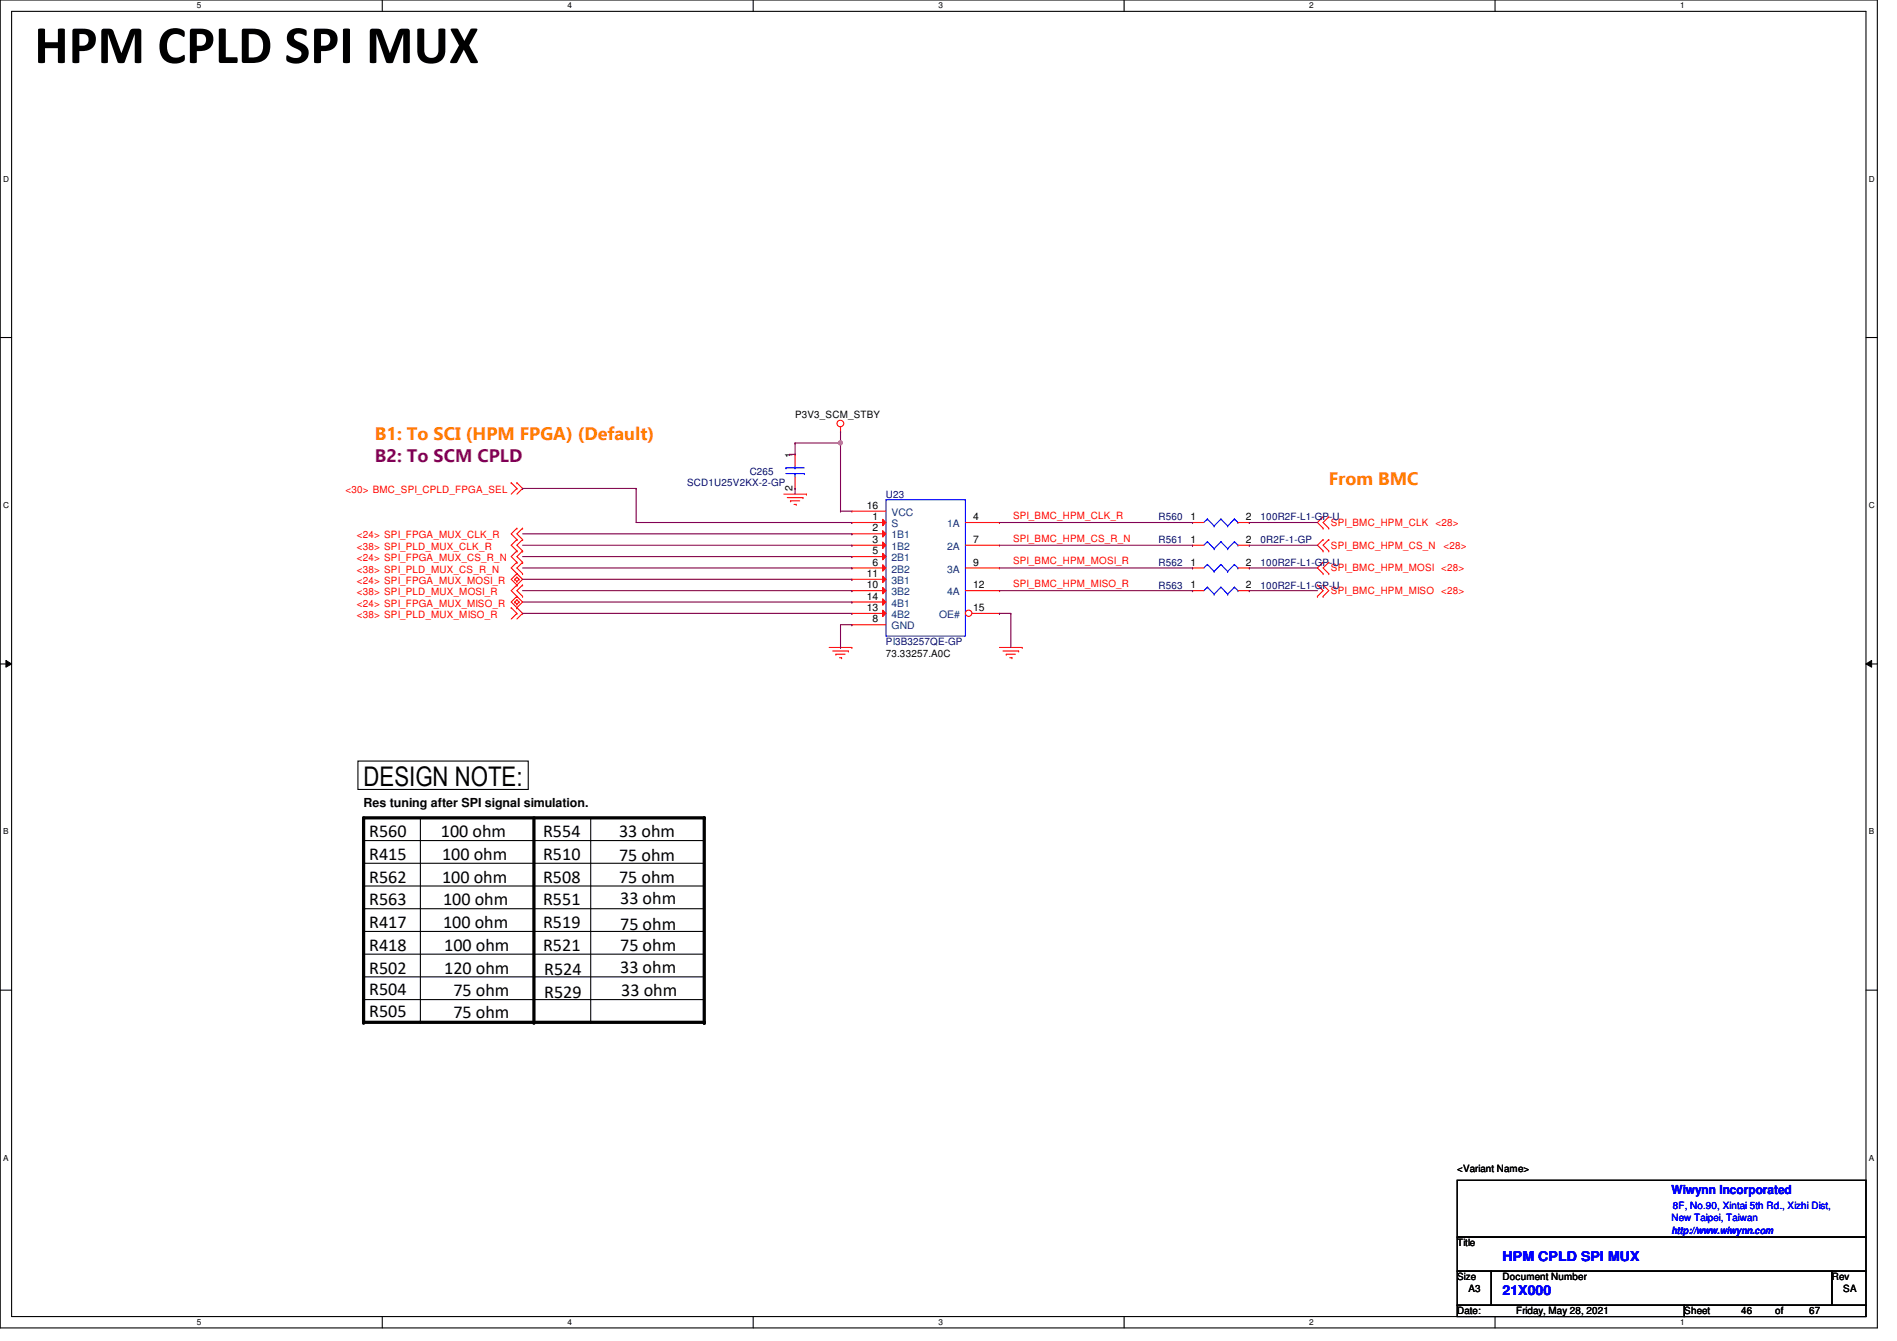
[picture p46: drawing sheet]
<svg xmlns="http://www.w3.org/2000/svg" width="297mm" height="210mm" viewBox="0 0 297 210" stroke-linecap="round" stroke-linejoin="round" font-family="sans-serif">
<defs><g id="words">
<text font-size="8.5" x="5.4" y="9.9">HPM CPLD SPI MUX</text>
<text font-size="4.2" x="56.9" y="123.1">DESIGN NOTE:</text>
<g font-size="2.8" fill="#ff8000">
<text x="58.7" y="68.8">B1: To SCI (HPM FPGA) (Default)</text>
<text x="208.1" y="75.9">From BMC</text>
</g>
<text font-size="2.8" fill="#800080" x="58.7" y="72.4">B2: To SCM CPLD</text>
<g font-size="2.8">
<text x="57.8" y="131.1">R560</text>
<text x="69" y="131.1">100 ohm</text>
<text x="85" y="131.1">R554</text>
<text x="96.9" y="131.1">33 ohm</text>
<text x="57.8" y="134.6">R415</text>
<text x="69.2" y="134.6">100 ohm</text>
<text x="85" y="134.6">R510</text>
<text x="96.9" y="134.8">75 ohm</text>
<text x="57.8" y="138.2">R562</text>
<text x="57.8" y="141.7">R563</text>
<text x="69.2" y="138.2">100 ohm</text>
<text x="69.4" y="141.7">100 ohm</text>
<text x="85" y="141.7">R551</text>
<text x="85" y="138.2">R508</text>
<text x="96.9" y="138.2">75 ohm</text>
<text x="97.1" y="141.6">33 ohm</text>
<text x="57.8" y="145.3">R417</text>
<text x="57.8" y="148.8">R418</text>
<text x="69.4" y="145.3">100 ohm</text>
<text x="69.6" y="148.8">100 ohm</text>
<text x="85" y="145.3">R519</text>
<text x="85" y="148.8">R521</text>
<text x="97.1" y="148.8">75 ohm</text>
<text x="97.1" y="145.5">75 ohm</text>
<text x="57.8" y="152.4">R502</text>
<text x="57.8" y="155.8">R504</text>
<text x="69.6" y="152.4">120 ohm</text>
<text x="71" y="156">75 ohm</text>
<text x="85.2" y="152.6">R524</text>
<text x="97.1" y="152.2">33 ohm</text>
<text x="97.3" y="156">33 ohm</text>
<text x="57.8" y="159.2">R505</text>
<text x="71" y="159.3">75 ohm</text>
<text x="85.2" y="156.2">R529</text>
</g>
<g font-size="2.1" fill="#00f">
<text x="235.3" y="197.4">HPM CPLD SPI MUX</text>
<text x="235.3" y="202.7">21X000</text>
</g>
<text font-size="1.9" x="56.9" y="126.3">Res tuning after SPI signal simulation.</text>
<text font-size="1.9" fill="#00f" x="261.7" y="186.9">Wiwynn Incorporated</text>
<g font-size="1.6">
<text x="124.5" y="65.4">P3V3_SCM_STBY</text>
<text x="124.1" y="71.7" transform="rotate(-90 124.1 71.7)">1</text>
<text x="124.1" y="76.8" transform="rotate(-90 124.1 76.8)">2</text>
<text x="135.7" y="79.6">16</text>
<text x="136.6" y="81.4">1</text>
<text x="136.6" y="83.2">2</text>
<text x="152.4" y="81.4">4</text>
<text x="186.4" y="81.4">1</text>
<text x="195.1" y="81.4">2</text>
<text x="136.6" y="85">3</text>
<text x="136.6" y="86.7">5</text>
<text x="136.6" y="88.5">6</text>
<text x="152.4" y="85">7</text>
<text x="152.4" y="88.5">9</text>
<text x="186.4" y="88.5">1</text>
<text x="186.4" y="85">1</text>
<text x="195.1" y="88.5">2</text>
<text x="195.1" y="85">2</text>
<text x="135.7" y="90.3">11</text>
<text x="135.7" y="92.1">10</text>
<text x="135.7" y="93.9">14</text>
<text x="135.7" y="95.6">13</text>
<text x="152.4" y="92.1">12</text>
<text x="152.4" y="95.6">15</text>
<text x="186.4" y="92.1">1</text>
<text x="195.1" y="92.1">2</text>
<text x="136.6" y="97.4">8</text>
<text x="138.7" y="102.8">73.33257.A0C</text>
<text x="228.2" y="183.5">&lt;Variant Name&gt;</text>
<text x="228.2" y="195.1">Title</text>
<text x="228.2" y="200.4">Size</text>
<text x="230" y="202.2">A3</text>
<text x="235.3" y="200.4">Document Number</text>
<text x="286.8" y="200.4">Rev</text>
<text x="288.6" y="202.2">SA</text>
<text x="228.2" y="205.7">Date:</text>
<text x="237.4" y="205.7">Friday, May 28, 2021</text>
<text x="263.7" y="205.7">Sheet</text>
<text x="272.6" y="205.7">46</text>
<text x="278" y="205.7">of</text>
<text x="283.3" y="205.7">67</text>
</g>
<g font-size="1.6" fill="#f00">
<text x="54.1" y="77.2">&lt;30&gt; BMC_SPI_CPLD_FPGA_SEL</text>
<text x="158.6" y="81.2">SPI_BMC_HPM_CLK_R</text>
<text x="208.4" y="82.3">SPI_BMC_HPM_CLK</text>
<text x="224.8" y="82.3">&lt;28&gt;</text>
<text x="55.9" y="86.1">&lt;38&gt; SPI_PLD_MUX_CLK_R</text>
<text x="55.9" y="89.6">&lt;38&gt; SPI_PLD_MUX_CS_R_N</text>
<text x="55.9" y="84.3">&lt;24&gt; SPI_FPGA_MUX_CLK_R</text>
<text x="55.9" y="87.8">&lt;24&gt; SPI_FPGA_MUX_CS_R_N</text>
<text x="158.6" y="84.8">SPI_BMC_HPM_CS_R_N</text>
<text x="158.6" y="88.3">SPI_BMC_HPM_MOSI_R</text>
<text x="208.4" y="85.9">SPI_BMC_HPM_CS_N</text>
<text x="208.4" y="89.5">SPI_BMC_HPM_MOSI &lt;28&gt;</text>
<text x="226" y="85.9">&lt;28&gt;</text>
<text x="55.9" y="93.2">&lt;38&gt; SPI_PLD_MUX_MOSI_R</text>
<text x="55.9" y="91.4">&lt;24&gt; SPI_FPGA_MUX_MOSI_R</text>
<text x="55.9" y="95">&lt;24&gt; SPI_FPGA_MUX_MISO_R</text>
<text x="158.6" y="91.9">SPI_BMC_HPM_MISO_R</text>
<text x="208.4" y="93">SPI_BMC_HPM_MISO</text>
<text x="225.7" y="93">&lt;28&gt;</text>
<text x="55.9" y="96.7">&lt;38&gt; SPI_PLD_MUX_MISO_R</text>
</g>
<g font-size="1.6" fill="#000080">
<text x="107.6" y="76.1">SCD1U25V2KX-2-GP</text>
<text x="117.4" y="74.3">C265</text>
<text x="138.7" y="77.9">U23</text>
<text x="181.4" y="81.4">R560</text>
<text x="197.4" y="81.4">100R2F-L1-GP-U</text>
<text x="181.4" y="88.6">R562</text>
<text x="181.4" y="85">R561</text>
<text x="197.4" y="88.6">100R2F-L1-GP-U</text>
<text x="197.4" y="85">0R2F-1-GP</text>
<text x="181.4" y="92.1">R563</text>
<text x="197.4" y="92.1">100R2F-L1-GP-U</text>
<text x="138.7" y="101">PI3B3257QE-GP</text>
</g>
<g font-size="1.6" fill="#004080">
<text x="139.6" y="80.7">VCC</text>
<text x="139.6" y="82.5">S</text>
<text x="148.3" y="82.5">1A</text>
<text x="139.6" y="84.3">1B1</text>
<text x="139.6" y="86.1">1B2</text>
<text x="139.6" y="87.8">2B1</text>
<text x="139.6" y="89.6">2B2</text>
<text x="148.3" y="86.1">2A</text>
<text x="148.3" y="89.6">3A</text>
<text x="139.6" y="91.4">3B1</text>
<text x="139.6" y="93.2">3B2</text>
<text x="139.6" y="95">4B1</text>
<text x="148.3" y="93.2">4A</text>
<text x="139.6" y="96.7">4B2</text>
<text x="139.6" y="98.5">GND</text>
<text x="147.1" y="96.7">OE#</text>
</g>
<g font-size="1.6" fill="#00f">
<text x="261.7" y="191.1">New Taipei, Taiwan</text>
<text x="262" y="189.2">8F, No.90, Xintai 5th Rd., Xizhi Dist,</text>
<text x="261.7" y="193.1">http://www.wiwynn.com</text>
</g>
<g font-size="1.3">
<text x="30.8" y="1.3">5</text>
<text x="88.9" y="1.3">4</text>
<text x="146.9" y="1.3">3</text>
<text x="205" y="1.3">2</text>
<text x="263.1" y="1.3">1</text>
<text x=".5" y="28.4">D</text>
<text x="292.6" y="28.4">D</text>
<text x=".5" y="79.5">C</text>
<text x="292.6" y="79.5">C</text>
<text x=".5" y="130.6">B</text>
<text x="292.6" y="130.6">B</text>
<text x=".5" y="181.7">A</text>
<text x="292.6" y="181.7">A</text>
<text x="30.8" y="207.4">5</text>
<text x="88.9" y="207.4">4</text>
<text x="146.9" y="207.4">3</text>
<text x="205" y="207.4">2</text>
<text x="263.1" y="207.4">1</text>
</g>
</g></defs>
<path d="M0 0h294v207.9h-294zM1.8 1.8h290.4v204.3h-290.4z" fill="none" stroke="#000" stroke-width=".17"/>
<g fill="#fff">
<path d="M30.8 .2h.7v1.4h-.7z"/>
<path d="M30.8 206.2h.7v1.4h-.7z"/>
</g>
<path d="M59.9 0v1.8M59.9 206.1v1.8" fill="none" stroke="#000" stroke-width=".17"/>
<g fill="#fff">
<path d="M88.9 .2h.6v1.4h-.6z"/>
<path d="M88.9 206.2h.6v1.4h-.6z"/>
</g>
<path d="M117.9 0v1.8M117.9 206.1v1.8" fill="none" stroke="#000" stroke-width=".17"/>
<g fill="#fff">
<path d="M146.9 .2h.7v1.4h-.7z"/>
<path d="M146.9 206.2h.7v1.4h-.7z"/>
</g>
<path d="M176 0v1.8M176 206.1v1.8" fill="none" stroke="#000" stroke-width=".17"/>
<g fill="#fff">
<path d="M205 .2h.7v1.4h-.7z"/>
<path d="M205 206.2h.7v1.4h-.7z"/>
</g>
<path d="M234.1 0v1.8M234.1 206.1v1.8" fill="none" stroke="#000" stroke-width=".17"/>
<g fill="#fff">
<path d="M263.1 .2h.7v1.4h-.7z"/>
<path d="M263.1 206.2h.7v1.4h-.7z"/>
<path d="M.5 27.3h.9v1.4h-.9z"/>
<path d="M292.6 27.3h.9v1.4h-.9z"/>
<path d="M.5 78.4h.9v1.4h-.9z"/>
<path d="M292.6 78.4h.9v1.4h-.9z"/>
</g>
<path d="M0 52.8h1.8M292.2 52.8h1.8" fill="none" stroke="#000" stroke-width=".17"/>
<g fill="#fff">
<path d="M.5 129.5h.8v1.4h-.8z"/>
<path d="M292.6 129.5h.9v1.4h-.9z"/>
</g>
<path d="M0 103.9h1.8M292.2 103.9h1.8" fill="none" stroke="#000" stroke-width=".17"/>
<path d="M.9 103.4l.9 .5-.9 .5zM292.2 103.9l.9-.5v1z" fill="#000"/>
<path d="M.9 103.4l.9 .5-.9 .5zM292.2 103.9l.9-.5v1z" fill="none" stroke="#000" stroke-width=".16"/>
<g fill="#fff">
<path d="M.5 180.5h.8v1.4h-.8z"/>
<path d="M292.6 180.5h.9v1.4h-.9z"/>
</g>
<g fill="none" stroke="#000" stroke-width=".17">
<path d="M56 119.1h26.7v4.5h-26.7zM56.9 131.6h53.4M56.9 135.1h53.4M56.9 138.7h53.4M65.8 128v32M92.5 128v32M110.3 131.6h.1M110.3 135.1h.1M110.3 138.7h.1M0 155h1.8M56.9 142.2h53.4M56.9 145.8h53.4"/>
<path d="M56.9 149.4h53.4M56.9 152.9h53.4M56.9 156.5h53.4M110.3 142.2h.1M110.3 145.8h.1M110.3 149.4h.1M110.3 152.9h.1M110.3 156.5h.1M292.2 155h1.8M65.8 160h.1M92.5 160h.1M228.2 184.7h64v8.9h-64z"/>
<path d="M228.2 193.6h64v5.4h-64zM228.2 199h5.3v5.3h-5.3zM233.5 199h53.3v5.3h-53.3zM286.8 199h5.4v5.3h-5.4zM228.2 204.3h35.5v1.8h-35.5zM263.7 204.3h28.5v1.8h-28.5z"/>
</g>
<path d="M56.9 128h53.4v32h-53.4zM83.6 128v32" fill="none" stroke="#000" stroke-width=".51"/>
<g fill="#000">
<circle cx="110.3" cy="128" r=".25"/>
<circle cx="56.9" cy="160" r=".25"/>
<circle cx="83.6" cy="160" r=".25"/>
<circle cx="110.3" cy="160" r=".25"/>
</g>
<g fill="none" stroke="#f00" stroke-width=".17">
<path d="M80 75.6h.1M80 75.6l.9 .9M80.9 76.5h.1M80.9 75.6h.1M80.9 76.5l-.9 .8M80.9 75.6l.9 .9M81.8 76.5h.1M81.8 76.5l-.9 .8M122.7 77.3h3.6M123.3 77.9h2.4M123.8 78.4h.1M123.8 78.4h1.4"/>
<path d="M124.3 79h.4M124.5 71.1h.1M124.5 76.5h.1M124.5 71.1v1.8M124.5 74.7v1.8M124.7 79h.1M125.7 77.9h.1M126.3 77.3h.1M131.6 67.6h.1M131.6 66.8v.8M80 95.1h.1M80 95.1l.9 .9"/>
<path d="M80.6 90.7h.1M80.6 94.2h.1M80.6 90.7l.3 .3M80.6 94.2l.3 .4M80.9 84.5h.1M80.9 86.2h.1M80.9 88h.1M80.9 89.8h.1M80.9 91.6h.1M80.9 93.3h.1M80.9 96h.1M80.9 95.1h.1"/>
<path d="M80.9 82.7h.1M80.9 91h.1M80.9 90.3h.1M80.9 94.6h.1M80.9 93.9h.1M80.9 84.5l-.9 .8 .9 .9M80.9 88l-.9 .9 1.8 1.8-1.8 1.8 .9 .8M80.9 96l-.9 .9M80.9 93.3l-.9 .9 1.8 1.8M80.9 82.7l-.9 .9 .9 .9M80.9 86.2l-.9 .9 .9 .9M80.9 89.8l-.9 .9 .9 .9"/>
<path d="M80.9 90.3l.4 .4M80.9 90.3l-.3 .4M80.9 93.3l.9 .9-.9 .9M80.9 93.9l.4 .3M80.9 93.9l-.3 .3M81.3 90.7h.1M81.3 94.2h.1M81.3 90.7l-.4 .3M81.3 94.2l-.4 .4M81.8 84.5h.1M81.8 86.2h.1M81.8 88h.1"/>
<path d="M81.8 89.8h.1M81.8 91.6h.1M81.8 93.3h.1M81.8 96h.1M81.8 82.7h.1M81.8 84.5l-.9 .8 .9 .9M81.8 88l-.9 .9 .9 .9M81.8 91.6l-.9 .9 .9 .8M81.8 96l-.9 .9M81.8 82.7l-.9 .9 .9 .9M81.8 86.2l-.9 .9 .9 .9M133.4 80h.1"/>
<path d="M133.4 80h5.3M186.7 81.8h.1M186.7 81.8h1.8M193.8 81.8h1.8M195.6 81.8h.1M206.3 91.6h.1M206.3 93.3h.1M206.3 91.6l.9 .9-.9 .8M207.2 80.9h.1M207.2 82.7h.1M207.2 84.5h.1M207.2 86.2h.1"/>
<path d="M207.2 88h.1M207.2 89.8h.1M207.2 93.3h.1M207.2 91.6h.1M207.2 80.9l-.9 .9 .9 .9M207.2 84.5l-.9 .8 .9 .9M207.2 88l-.9 .9 .9 .9M207.2 91.6l.9 .9-.9 .8M208.1 82.7h.1M208.1 80.9h.1M208.1 86.2h.1M208.1 84.5h.1"/>
<path d="M208.1 89.8h.1M208.1 88h.1M208.1 80.9l-.9 .9 .9 .9M208.1 84.5l-.9 .8 .9 .9M208.1 88l-.9 .9 .9 .9M129.8 101.3h3.6M130.4 101.9h2.4M130.9 102.4h.1M130.9 102.4h1.4M131.4 103h.4M131.8 103h.1M132.8 101.9h.1"/>
<path d="M133.4 101.3h.1M156.5 101.3h3.6M157.1 101.9h2.4M157.6 102.4h.1M157.6 102.4h1.4M158.1 103h.4M158.5 103h.1M159.5 101.9h.1M160.1 101.3h.1"/>
<circle cx="131.6" cy="66.3" r=".52"/>
</g>
<g fill="none" stroke="#00f" stroke-width=".17">
<path d="M123.1 73.2h.1M123.1 73.2h2.8M123.1 74.1h2.8M124.5 73.2h.1M124.5 74.1h.1M124.5 72.9v.3M124.5 74.1v.6M125.9 74.1h.1M138.7 78.2h12.5v21.4h-12.5zM189.1 81.2h.1M189.1 81.2l-.6 .6M189.1 81.2l1 1.1"/>
<path d="M190.1 82.3h.1M191.2 81.2h.1M191.2 81.2l-1.1 1.1M191.2 81.2l1 1.1M192.2 82.3h.1M193.3 81.2h.1M193.3 81.2l-1.1 1.1M193.3 81.2l.5 .6M193.8 81.8h.1"/>
</g>
<path d="M138.2 81.3l.5 .5-.5 .5z" fill="#f00"/>
<path d="M133.4 81.8h.1M133.4 81.8h5.3M138.2 81.3l.5 .5-.5 .5z" fill="none" stroke="#f00" stroke-width=".17"/>
<path d="M138.2 83.1l.5 .5-.5 .5z" fill="#f00"/>
<path d="M133.4 83.6h.1M133.4 83.6h5.3M138.2 83.1l.5 .5-.5 .5z" fill="none" stroke="#f00" stroke-width=".17"/>
<path d="M138.2 84.8l.5 .5-.5 .6z" fill="#f00"/>
<path d="M133.4 85.3h.1M133.4 85.3h5.3M138.2 84.8l.5 .5-.5 .6z" fill="none" stroke="#f00" stroke-width=".17"/>
<path d="M138.2 86.6l.5 .5-.5 .5z" fill="#f00"/>
<path d="M133.4 87.1h.1M133.4 87.1h5.3M138.2 86.6l.5 .5-.5 .5z" fill="none" stroke="#f00" stroke-width=".17"/>
<path d="M138.2 88.4l.5 .5-.5 .5z" fill="#f00"/>
<path d="M133.4 88.9h.1M133.4 88.9h5.3M138.2 88.4l.5 .5-.5 .5z" fill="none" stroke="#f00" stroke-width=".17"/>
<path d="M138.2 90.2l.5 .5-.5 .5z" fill="#f00"/>
<path d="M133.4 90.7h.1M133.4 90.7h5.3M138.2 90.2l.5 .5-.5 .5z" fill="none" stroke="#f00" stroke-width=".17"/>
<path d="M138.2 91.9l.5 .6-.5 .5z" fill="#f00"/>
<path d="M133.4 92.5h.1M133.4 92.5h5.3M138.2 91.9l.5 .6-.5 .5z" fill="none" stroke="#f00" stroke-width=".17"/>
<path d="M138.2 93.7l.5 .5-.5 .5z" fill="#f00"/>
<path d="M133.4 94.2h.1M133.4 94.2h5.3M138.2 93.7l.5 .5-.5 .5z" fill="none" stroke="#f00" stroke-width=".17"/>
<path d="M138.2 95.5l.5 .5-.5 .5z" fill="#f00"/>
<g fill="none" stroke="#f00" stroke-width=".17">
<path d="M133.4 96h.1M133.4 97.8h.1M133.4 96h5.3M133.4 97.8h5.3M138.2 95.5l.5 .5-.5 .5zM151.2 81.8h5.3M151.2 85.3h5.3M151.2 88.9h5.3M151.2 92.5h5.3M156.5 81.8h.1M156.5 85.3h.1M156.5 88.9h.1"/>
<path d="M156.5 92.5h.1"/>
</g>
<circle cx="151.7" cy="96" r=".5" fill="#fff"/>
<g fill="none" stroke="#f00" stroke-width=".17">
<path d="M152.2 96h4.3M156.5 96h.1M186.7 88.9h.1M186.7 92.5h.1M186.7 85.3h.1M186.7 88.9h1.8M186.7 92.5h1.8M186.7 85.3h1.8M193.8 88.9h1.8M193.8 92.5h1.8M193.8 85.3h1.8M195.6 88.9h.1"/>
<path d="M195.6 92.5h.1M195.6 85.3h.1"/>
<circle cx="151.7" cy="96" r=".5"/>
</g>
<g fill="none" stroke="#00f" stroke-width=".17">
<path d="M189.1 88.3h.1M189.1 91.9h.1M189.1 84.8h.1M189.1 88.3l-.6 .6M189.1 88.3l1 1.2M189.1 91.9l-.6 .6M189.1 91.9l1 1.1M189.1 84.8l-.6 .5M189.1 84.8l1 1.1M190.1 89.5h.1M190.1 93h.1M190.1 85.9h.1"/>
<path d="M191.2 88.3h.1M191.2 91.9h.1M191.2 84.8h.1M191.2 88.3l-1.1 1.2M191.2 88.3l1 1.2M191.2 91.9l-1.1 1.1M191.2 91.9l1 1.1M191.2 84.8l-1.1 1.1M191.2 84.8l1 1.1M192.2 89.5h.1M192.2 93h.1M192.2 85.9h.1"/>
<path d="M193.3 88.3h.1M193.3 91.9h.1M193.3 84.8h.1M193.3 88.3l-1.1 1.2M193.3 88.3l.5 .6M193.3 91.9l-1.1 1.1M193.3 91.9l.5 .6M193.3 84.8l-1.1 1.1M193.3 84.8l.5 .5M193.8 88.9h.1M193.8 92.5h.1M193.8 85.3h.1"/>
</g>
<path d="M124.5 69.3h.1M124.5 69.3v1.8M124.5 69.3h7.1M131.6 67.6h.1M131.6 69.3h.1M131.6 67.6v12.4" fill="none" stroke="#800040" stroke-width=".17"/>
<circle cx="131.6" cy="69.3" r=".32" fill="#f0f"/>
<circle cx="131.6" cy="69.3" r=".32" fill="none" stroke="#f0f" stroke-width=".17"/>
<g fill="none" stroke="#800040" stroke-width=".17">
<path d="M81.8 76.5h.1M81.8 76.5h17.8M99.6 76.5h.1M99.6 76.5v5.3h33.8M123.6 71.1h.1M123.6 71.1h.9M124.5 76.5h.1M124.5 76.5v.8M81.8 83.6h51.6M81.8 85.3h51.6M81.8 87.1h51.6M81.8 88.9h51.6"/>
<path d="M81.8 90.7h51.6M81.8 92.5h51.6M81.8 94.2h51.6M81.8 96h51.6M131.6 80h.1M131.6 80h1.8M133.4 81.8h.1M133.4 83.6h.1M133.4 85.3h.1M133.4 87.1h.1M133.4 88.9h.1M133.4 90.7h.1"/>
<path d="M133.4 92.5h.1M133.4 94.2h.1M133.4 96h.1M133.4 97.8h.1M133.4 97.8h-1.8v3.5M156.5 96h.1M156.5 81.8h30.2M156.5 85.3h30.2M156.5 88.9h30.2M156.5 92.5h30.2M156.5 96h1.8M158.3 96h.1"/>
<path d="M158.3 96v5.3M186.7 81.8h.1M186.7 85.3h.1M186.7 88.9h.1M186.7 92.5h.1M195.6 81.8h.1M195.6 85.3h.1M195.6 88.9h.1M195.6 92.5h.1M195.6 81.8h10.7M195.6 85.3h10.7M195.6 88.9h10.7"/>
<path d="M195.6 92.5h10.7M131.6 101.3h.1"/>
</g>
<circle cx="131.6" cy="69.3" r=".32" fill="#f0f"/>
<circle cx="131.6" cy="69.3" r=".32" fill="none" stroke="#f0f" stroke-width=".17"/>
<use href="#words"/>
</svg>
